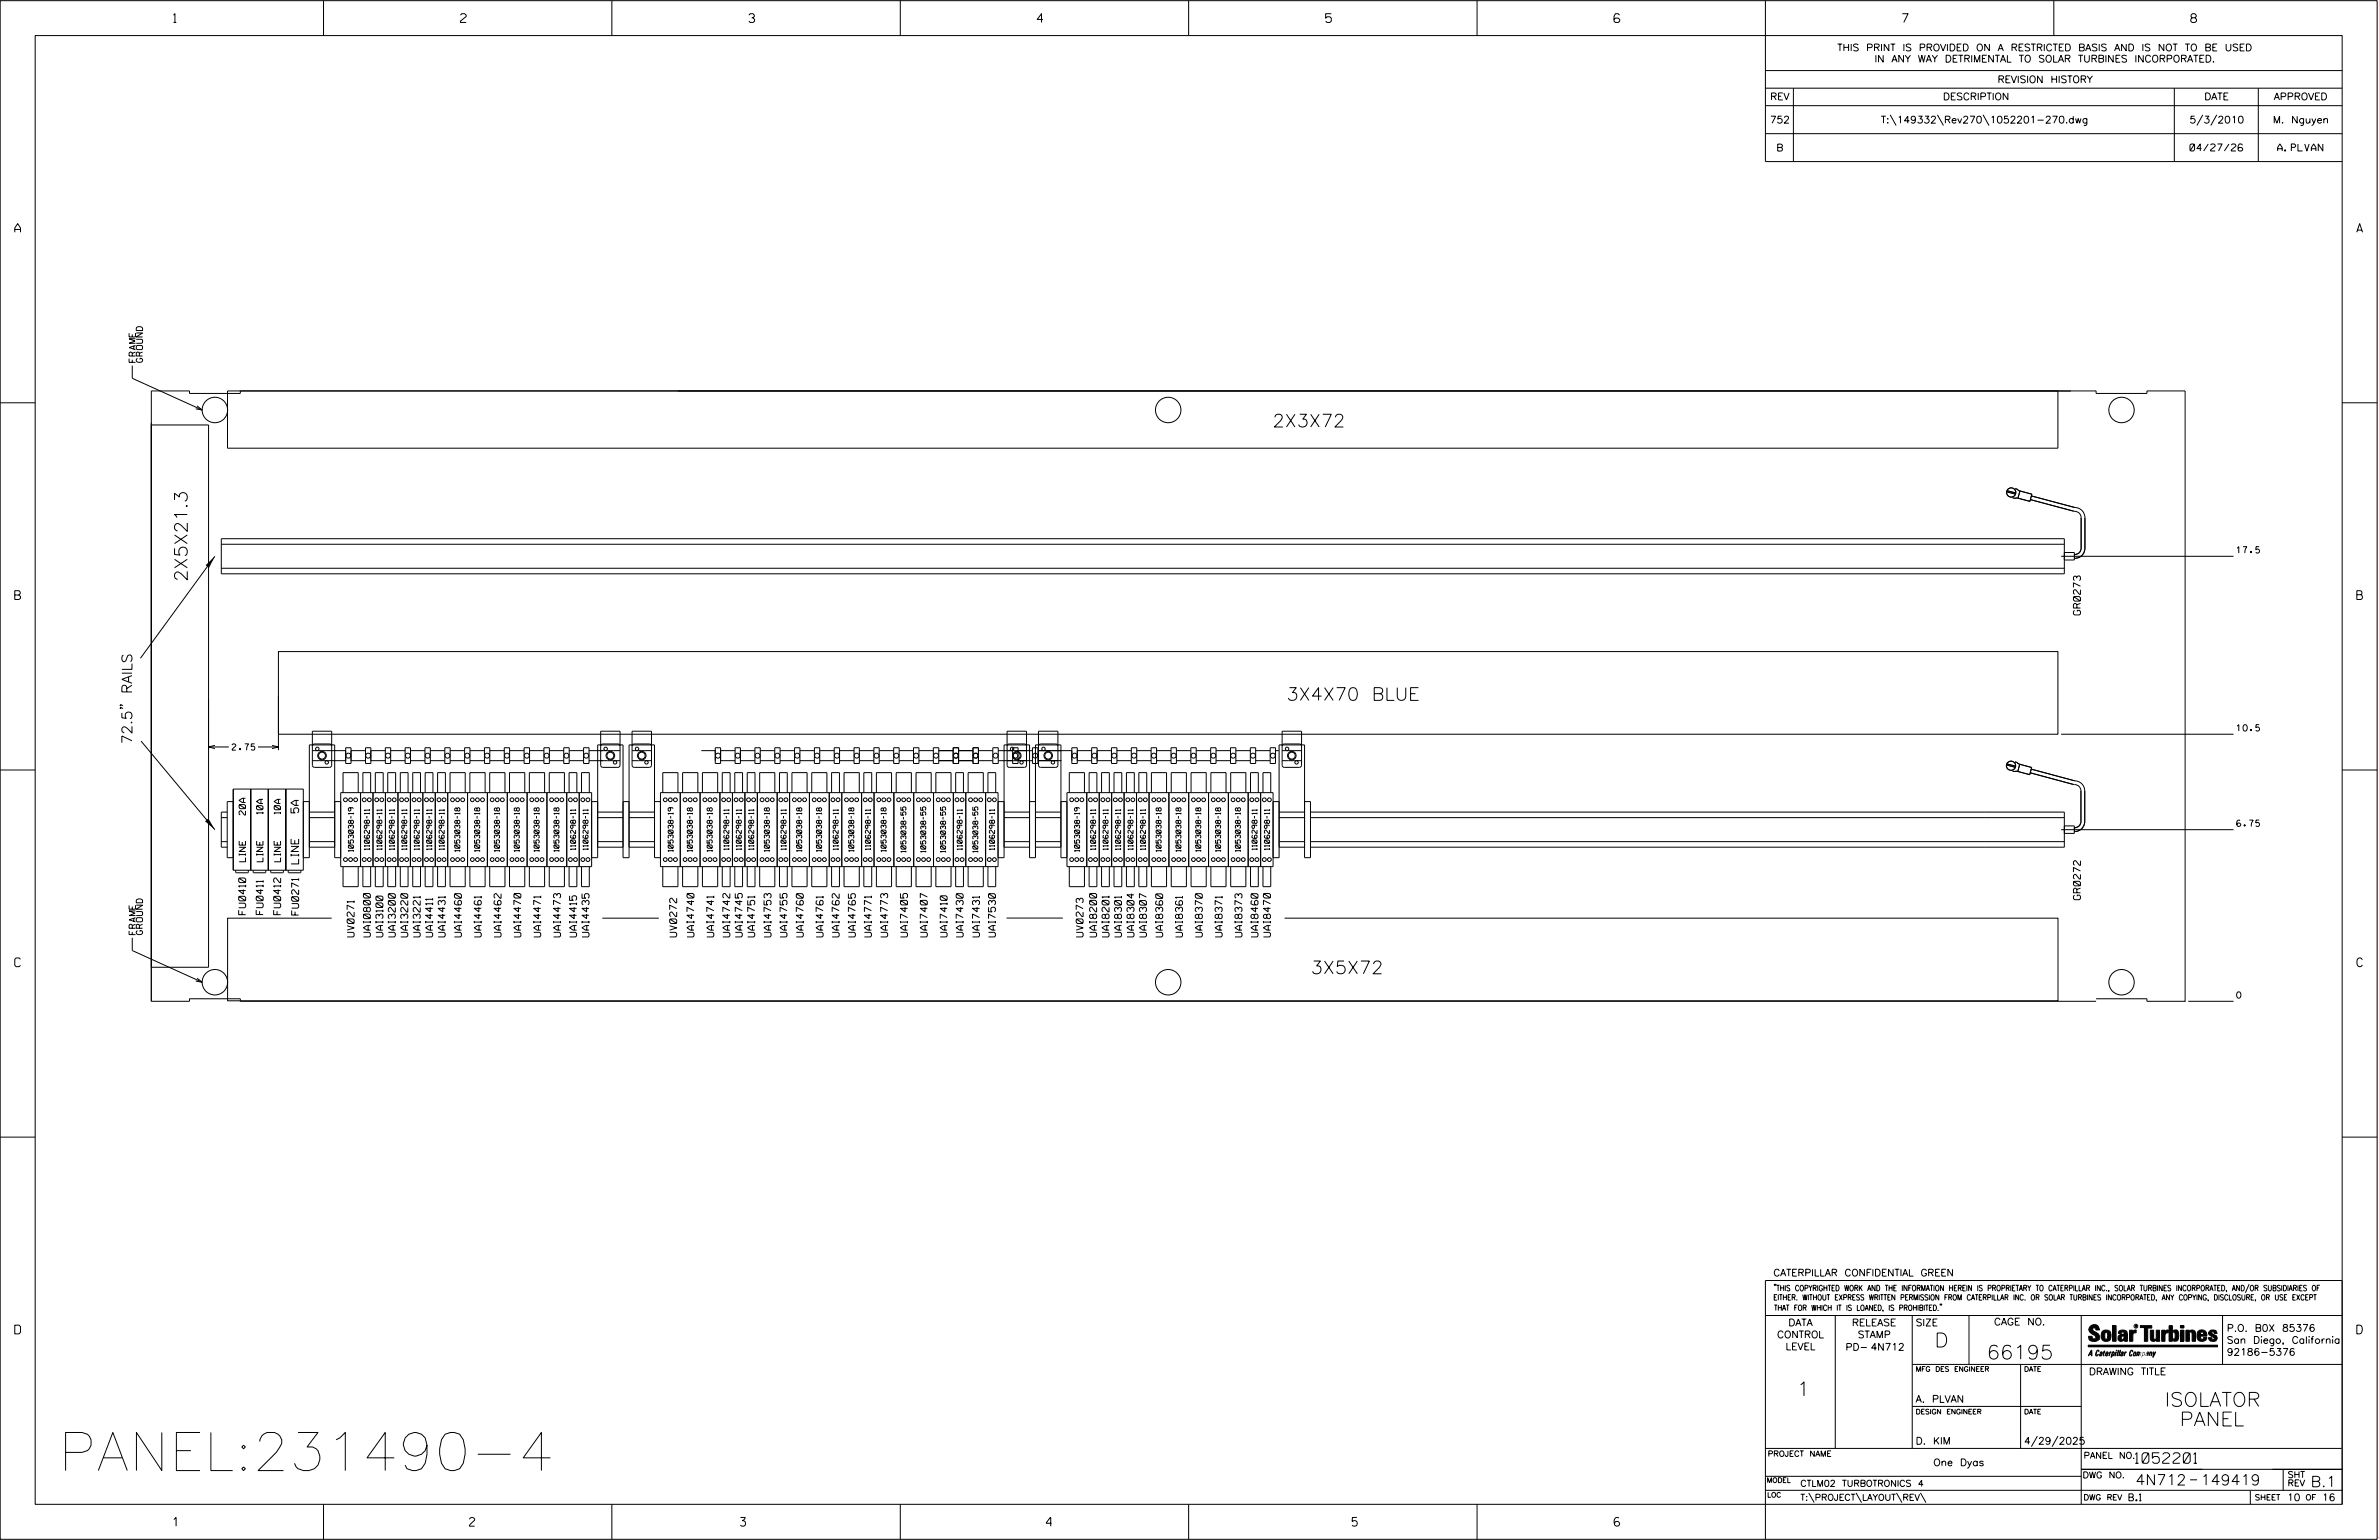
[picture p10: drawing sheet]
<svg xmlns="http://www.w3.org/2000/svg" width="864mm" height="559mm" viewBox="0 0 864 559" stroke-linecap="round" stroke-linejoin="round" font-family="sans-serif">
<defs><g id="words">
<text font-size="13.8" x="21.2" y="533.6">PANEL:231490-4</text>
<g font-size="5.1">
<text x="702.3" y="488.8">D</text>
<text x="721.2" y="493.2">66195</text>
<text x="652.2" y="506.5">1</text>
<text x="785.8" y="510.3">ISOLATOR</text>
<text x="791.3" y="517.4">PANEL</text>
</g>
<g font-size="4.6">
<text x="462" y="154.9">2X3X72</text>
<text x="68" y="211.1" transform="rotate(-90 68 211.1)">2X5X21.3</text>
<text x="467" y="254.1">3X4X70 BLUE</text>
<text x="475.8" y="353.3">3X5X72</text>
</g>
<g font-size="3.8">
<text x="775.1" y="531">1052201</text>
<text x="775.2" y="538.9">4N712</text>
<text x="798.8" y="538.9">149419</text>
<text x="838.8" y="539.5">B.1</text>
</g>
<text font-size="3.7" x="47.9" y="270" transform="rotate(-90 47.9 270)">72.5&quot; RAILS</text>
<g font-size="3.2">
<text x="63" y="8.2">1</text>
<text x="167.2" y="8.2">2</text>
<text x="271.8" y="8.2">3</text>
<text x="376.5" y="8.2">4</text>
<text x="481.2" y="8.2">5</text>
<text x="690.6" y="8.2">7</text>
<text x="795.3" y="8.2">8</text>
<text x="5.4" y="84.3">A</text>
<text x="855.5" y="84.3">A</text>
<text x="5.4" y="217.5">B</text>
<text x="855.6" y="217.5">B</text>
<text x="5.4" y="350.8">C</text>
<text x="855.6" y="350.8">C</text>
<text x="5.4" y="484">D</text>
<text x="855.6" y="484">D</text>
<text x="62.8" y="553.8">1</text>
<text x="170.4" y="553.8">2</text>
<text x="268.8" y="553.8">3</text>
<text x="379.8" y="553.8">4</text>
<text x="490.8" y="553.8">5</text>
<text x="585.9" y="553.8">6</text>
</g>
<g font-size="2.8">
<text x="108.4" y="295" transform="rotate(-90 108.4 295)">5A</text>
<text x="108.4" y="313.5" transform="rotate(-90 108.4 313.5)">LINE</text>
</g>
<g font-size="2.5">
<text x="666.9" y="18.5">THIS PRINT IS PROVIDED ON A RESTRICTED BASIS AND IS NOT TO BE USED</text>
<text x="680.5" y="22.6">IN ANY WAY DETRIMENTAL TO SOLAR TURBINES INCORPORATED.</text>
<text x="725.1" y="30">REVISION HISTORY</text>
<text x="642.6" y="36.3">REV</text>
<text x="705.3" y="36.3">DESCRIPTION</text>
<text x="800.2" y="36.3">DATE</text>
<text x="825.4" y="36.3">APPROVED</text>
<text x="642.5" y="44.7">752</text>
<text x="682.8" y="44.7">T:\149332\Rev270\1052201-270.dwg</text>
<text x="794.8" y="44.7">5/3/2010</text>
<text x="825.1" y="44.7">M. Nguyen</text>
<text x="644.8" y="54.8">B</text>
<text x="795" y="54.8">04/27/26</text>
<text x="826.8" y="54.8">A. PLVAN</text>
<text x="755.2" y="223.1" transform="rotate(-90 755.2 223.1)">GR0273</text>
<text x="755.2" y="326.4" transform="rotate(-90 755.2 326.4)">GR0272</text>
<text x="89.2" y="331.9" transform="rotate(-90 89.2 331.9)">FU0410</text>
<text x="95.5" y="331.9" transform="rotate(-90 95.5 331.9)">FU0411</text>
<text x="101.9" y="331.9" transform="rotate(-90 101.9 331.9)">FU0412</text>
<text x="108.4" y="332" transform="rotate(-90 108.4 332)">FU0271</text>
<text x="128.6" y="340" transform="rotate(-90 128.6 340)">UV0271</text>
<text x="134.5" y="340" transform="rotate(-90 134.5 340)">UAI0800</text>
<text x="139" y="340" transform="rotate(-90 139 340)">UAI3100</text>
<text x="143.5" y="340" transform="rotate(-90 143.5 340)">UAI3200</text>
<text x="148" y="340" transform="rotate(-90 148 340)">UAI3220</text>
<text x="152.5" y="340" transform="rotate(-90 152.5 340)">UAI3221</text>
<text x="157.1" y="340" transform="rotate(-90 157.1 340)">UAI4411</text>
<text x="161.6" y="340" transform="rotate(-90 161.6 340)">UAI4431</text>
<text x="167.5" y="340" transform="rotate(-90 167.5 340)">UAI4460</text>
<text x="174.7" y="340" transform="rotate(-90 174.7 340)">UAI4461</text>
<text x="181.9" y="340" transform="rotate(-90 181.9 340)">UAI4462</text>
<text x="189.1" y="340" transform="rotate(-90 189.1 340)">UAI4470</text>
<text x="196.3" y="340" transform="rotate(-90 196.3 340)">UAI4471</text>
<text x="203.5" y="340" transform="rotate(-90 203.5 340)">UAI4473</text>
<text x="209.3" y="340" transform="rotate(-90 209.3 340)">UAI4415</text>
<text x="213.8" y="340" transform="rotate(-90 213.8 340)">UAI4435</text>
<text x="245.6" y="340" transform="rotate(-90 245.6 340)">UV0272</text>
<text x="251.9" y="340" transform="rotate(-90 251.9 340)">UAI4740</text>
<text x="259.1" y="340" transform="rotate(-90 259.1 340)">UAI4741</text>
<text x="264.9" y="340" transform="rotate(-90 264.9 340)">UAI4742</text>
<text x="269.5" y="340" transform="rotate(-90 269.5 340)">UAI4745</text>
<text x="274" y="340" transform="rotate(-90 274 340)">UAI4751</text>
<text x="279.9" y="340" transform="rotate(-90 279.9 340)">UAI4753</text>
<text x="285.7" y="340" transform="rotate(-90 285.7 340)">UAI4755</text>
<text x="291.6" y="340" transform="rotate(-90 291.6 340)">UAI4760</text>
<text x="298.8" y="340" transform="rotate(-90 298.8 340)">UAI4761</text>
<text x="304.6" y="340" transform="rotate(-90 304.6 340)">UAI4762</text>
<text x="310.5" y="340" transform="rotate(-90 310.5 340)">UAI4765</text>
<text x="316.3" y="340" transform="rotate(-90 316.3 340)">UAI4771</text>
<text x="322.2" y="340" transform="rotate(-90 322.2 340)">UAI4773</text>
<text x="329.4" y="340" transform="rotate(-90 329.4 340)">UAI7405</text>
<text x="336.6" y="340" transform="rotate(-90 336.6 340)">UAI7407</text>
<text x="343.8" y="340" transform="rotate(-90 343.8 340)">UAI7410</text>
<text x="349.6" y="340" transform="rotate(-90 349.6 340)">UAI7430</text>
<text x="355.6" y="340" transform="rotate(-90 355.6 340)">UAI7431</text>
<text x="361.4" y="340" transform="rotate(-90 361.4 340)">UAI7530</text>
<text x="393.2" y="340" transform="rotate(-90 393.2 340)">UV0273</text>
<text x="398.1" y="340" transform="rotate(-90 398.1 340)">UAI8200</text>
<text x="402.6" y="340" transform="rotate(-90 402.6 340)">UAI8201</text>
<text x="407.1" y="340" transform="rotate(-90 407.1 340)">UAI8301</text>
<text x="411.6" y="340" transform="rotate(-90 411.6 340)">UAI8304</text>
<text x="416.2" y="340" transform="rotate(-90 416.2 340)">UAI8307</text>
<text x="422.1" y="340" transform="rotate(-90 422.1 340)">UAI8360</text>
<text x="429.3" y="340" transform="rotate(-90 429.3 340)">UAI8361</text>
<text x="436.5" y="340" transform="rotate(-90 436.5 340)">UAI8370</text>
<text x="443.7" y="340" transform="rotate(-90 443.7 340)">UAI8371</text>
<text x="450.9" y="340" transform="rotate(-90 450.9 340)">UAI8373</text>
<text x="456.7" y="340" transform="rotate(-90 456.7 340)">UAI8460</text>
<text x="461.2" y="340" transform="rotate(-90 461.2 340)">UAI8470</text>
<text x="643.8" y="463">CATERPILLAR CONFIDENTIAL GREEN</text>
<text x="645.1" y="485.5">CONTROL</text>
<text x="649.2" y="481.1">DATA</text>
<text x="672.3" y="481.1">RELEASE</text>
<text x="674.4" y="485.5">STAMP</text>
<text x="695.4" y="481.1">SIZE</text>
<text x="723.8" y="480.8">CAGE NO.</text>
<text x="808.4" y="483.1">P.O. B0X 85376</text>
<text x="648.2" y="489.8">LEVEL</text>
<text x="669.9" y="490">PD- 4N712</text>
<text x="808.4" y="487.5">San Diego, California</text>
<text x="808.4" y="491.8">92186-5376</text>
<text x="758.3" y="498.9">DRAWING TITLE</text>
<text x="695.4" y="508.9">A. PLVAN</text>
<text x="695.4" y="524.1">D. KIM</text>
<text x="734.8" y="524.1">4/29/2025</text>
<text x="701.8" y="531.9">One Dyas</text>
<text x="772.8" y="544.6">B.1</text>
<text x="830.2" y="544.6">10</text>
<text x="842.9" y="544.6">16</text>
</g>
<g font-size="2.3">
<text x="49.2" y="131.5" transform="rotate(-90 49.2 131.5)">FRAME</text>
<text x="51.8" y="131.5" transform="rotate(-90 51.8 131.5)">GROUND</text>
<text x="811.9" y="200.7">17.5</text>
<text x="811.9" y="265.3">10.5</text>
<text x="84.2" y="272.2">2.75</text>
<text x="89.1" y="295.7" transform="rotate(-90 89.1 295.7)">20A</text>
<text x="95.5" y="295.3" transform="rotate(-90 95.5 295.3)">10A</text>
<text x="101.8" y="295.3" transform="rotate(-90 101.8 295.3)">10A</text>
<text x="811.9" y="299.9">6.75</text>
<text x="89.1" y="312.7" transform="rotate(-90 89.1 312.7)">LINE</text>
<text x="95.5" y="312.7" transform="rotate(-90 95.5 312.7)">LINE</text>
<text x="101.8" y="312.7" transform="rotate(-90 101.8 312.7)">LINE</text>
<text x="49.2" y="339.1" transform="rotate(-90 49.2 339.1)">FRAME</text>
<text x="51.8" y="339.1" transform="rotate(-90 51.8 339.1)">GROUND</text>
<text x="811.9" y="362.2">0</text>
<text x="756.4" y="529.2">PANEL NO.</text>
<text x="653.5" y="539.4">CTLM02 TURBOTRONICS 4</text>
<text x="756" y="536.3">DWG NO.</text>
<text x="830.4" y="539.3">REV</text>
<text x="830.4" y="536.2">SHT</text>
<text x="653.5" y="544.5">T:\PROJECT\LAYOUT\REV\</text>
</g>
<g font-size="2">
<text x="643.8" y="468.4">&quot;THIS COPYRIGHTED WORK AND THE INFORMATION HEREIN IS PROPRIETARY TO CATERPILLAR INC., SOLAR TURBINES INCORPORATED, AND/OR SUBSIDIARIES OF</text>
<text x="643.8" y="471.8">EITHER. WITHOUT EXPRESS WRITTEN PERMISSION FROM CATERPILLAR INC. OR SOLAR TURBINES INCORPORATED, ANY COPYING, DISCLOSURE, OR USE EXCEPT</text>
<text x="644" y="475.6">THAT FOR WHICH IT IS LOANED, IS PROHIBITED.&quot;</text>
<text x="641.7" y="528.5">PROJECT NAME</text>
<text x="756.3" y="544.3">DWG REV</text>
<text x="818.5" y="544.3">SHEET</text>
<text x="836.9" y="544.3">OF</text>
</g>
<g font-size="1.8">
<text x="128.3" y="309" transform="rotate(-90 128.3 309)">1053038-19</text>
<text x="134.1" y="308.4" transform="rotate(-90 134.1 308.4)">1106298-11</text>
<text x="138.6" y="308.4" transform="rotate(-90 138.6 308.4)">1106298-11</text>
<text x="143.2" y="308.4" transform="rotate(-90 143.2 308.4)">1106298-11</text>
<text x="147.7" y="308.4" transform="rotate(-90 147.7 308.4)">1106298-11</text>
<text x="152.2" y="308.4" transform="rotate(-90 152.2 308.4)">1106298-11</text>
<text x="156.7" y="308.4" transform="rotate(-90 156.7 308.4)">1106298-11</text>
<text x="161.2" y="308.4" transform="rotate(-90 161.2 308.4)">1106298-11</text>
<text x="166.9" y="309" transform="rotate(-90 166.9 309)">1053038-18</text>
<text x="174.1" y="309" transform="rotate(-90 174.1 309)">1053038-18</text>
<text x="181.3" y="309" transform="rotate(-90 181.3 309)">1053038-18</text>
<text x="188.5" y="309" transform="rotate(-90 188.5 309)">1053038-18</text>
<text x="195.7" y="309" transform="rotate(-90 195.7 309)">1053038-18</text>
<text x="202.9" y="309" transform="rotate(-90 202.9 309)">1053038-18</text>
<text x="209" y="308.4" transform="rotate(-90 209 308.4)">1106298-11</text>
<text x="213.5" y="308.4" transform="rotate(-90 213.5 308.4)">1106298-11</text>
<text x="244.4" y="309" transform="rotate(-90 244.4 309)">1053038-19</text>
<text x="251.3" y="309" transform="rotate(-90 251.3 309)">1053038-18</text>
<text x="258.5" y="309" transform="rotate(-90 258.5 309)">1053038-18</text>
<text x="264.6" y="308.4" transform="rotate(-90 264.6 308.4)">1106298-11</text>
<text x="269.1" y="308.4" transform="rotate(-90 269.1 308.4)">1106298-11</text>
<text x="273.6" y="308.4" transform="rotate(-90 273.6 308.4)">1106298-11</text>
<text x="279.3" y="309" transform="rotate(-90 279.3 309)">1053038-18</text>
<text x="285.3" y="308.4" transform="rotate(-90 285.3 308.4)">1106298-11</text>
<text x="291" y="309" transform="rotate(-90 291 309)">1053038-18</text>
<text x="298.2" y="309" transform="rotate(-90 298.2 309)">1053038-18</text>
<text x="304.3" y="308.4" transform="rotate(-90 304.3 308.4)">1106298-11</text>
<text x="309.9" y="309" transform="rotate(-90 309.9 309)">1053038-18</text>
<text x="316" y="308.4" transform="rotate(-90 316 308.4)">1106298-11</text>
<text x="321.7" y="309" transform="rotate(-90 321.7 309)">1053038-18</text>
<text x="328.9" y="309.3" transform="rotate(-90 328.9 309.3)">1053038-55</text>
<text x="336.1" y="309.3" transform="rotate(-90 336.1 309.3)">1053038-55</text>
<text x="343.3" y="309.3" transform="rotate(-90 343.3 309.3)">1053038-55</text>
<text x="349.3" y="308.4" transform="rotate(-90 349.3 308.4)">1106298-11</text>
<text x="355" y="309.3" transform="rotate(-90 355 309.3)">1053038-55</text>
<text x="361" y="308.4" transform="rotate(-90 361 308.4)">1106298-11</text>
<text x="391.9" y="309" transform="rotate(-90 391.9 309)">1053038-19</text>
<text x="397.7" y="308.4" transform="rotate(-90 397.7 308.4)">1106298-11</text>
<text x="402.3" y="308.4" transform="rotate(-90 402.3 308.4)">1106298-11</text>
<text x="406.8" y="308.4" transform="rotate(-90 406.8 308.4)">1106298-11</text>
<text x="411.3" y="308.4" transform="rotate(-90 411.3 308.4)">1106298-11</text>
<text x="415.8" y="308.4" transform="rotate(-90 415.8 308.4)">1106298-11</text>
<text x="421.5" y="309" transform="rotate(-90 421.5 309)">1053038-18</text>
<text x="428.7" y="309" transform="rotate(-90 428.7 309)">1053038-18</text>
<text x="435.9" y="309" transform="rotate(-90 435.9 309)">1053038-18</text>
<text x="443.1" y="309" transform="rotate(-90 443.1 309)">1053038-18</text>
<text x="450.3" y="309" transform="rotate(-90 450.3 309)">1053038-18</text>
<text x="456.3" y="308.4" transform="rotate(-90 456.3 308.4)">1106298-11</text>
<text x="460.9" y="308.4" transform="rotate(-90 460.9 308.4)">1106298-11</text>
<text x="695.4" y="497.6">MFG DES ENGINEER</text>
<text x="734.8" y="497.6">DATE</text>
<text x="695.4" y="513.1">DESIGN ENGINEER</text>
<text x="734.8" y="513.1">DATE</text>
<text x="641.3" y="538">MODEL</text>
<text x="641.5" y="543.3">LOC</text>
</g>
<text font-size=".9" x="775.1" y="481.7">R</text>
</g></defs>
<g fill="none" stroke="#000" stroke-width=".36">
<path d="M.1 .2h862.8v558.4h-862.8zM12.8 12.9h837.4v533h-837.4zM117.4 .2v12.7M222.1 .2v12.7M326.8 .2v12.7M431.5 .2v12.7M536.2 .2v12.7M587.9 5.5l-.5-.5h-1l-.5 1v1.7l.5 .4h1l.6-.4v-.6l-.6-.5h-1l-.5 .5M640.9 .2v58.4h209.3M745.6 .2v12.7M640.9 25.6h209.3M640.9 32h209.3"/>
<path d="M640.9 38.3h209.3M651 32v26.6M789.3 32v26.6M819.8 32v26.6M640.9 48.5h209.3M686.2 41.7l2.1 3.8M703.3 41.7l2.2 3.8M719.9 41.7l2.1 3.8M799.6 41.7l-2.1 3.8M804.7 41.7l-2.2 3.8M48 132.6v4.7l25.4 11.5M.1 146.2h12.7"/>
<path d="M54.9 154.2h20.8v196.8h-20.8M71.5 147.3l1.9 1.5-2.4-.5M87.2 141.9v.9h-18.4v-.9h-13.9v221.4h13.9v-.9h18.4v.9h673.7M747 141.9v20.7h-664.4v-20.7h678.3v.9h18.5v-.9h13.8v221.4h-13.8v-.9h-18.5M850.2 146.2h12.7M728.5 178.4l3.1 .9M728.6 178l3.1 .9M731.6 177.3l1.8 .9M733.2 178.2l4.4 1.1-.7 2.6-4.4-1.1zM737.4 180l15.8 4.1a3.7 3.7 0 0 1 3.6 3.8v11a3.7 3.7 0 0 1-3.7 3.7v-1.4a2.27 2.27 0 0 0 2.4-2.3v-11a2.43 2.43 0 0 0-2.7-2.4l-15.7-4.2M80.3 197.5h669.1M80.3 195.5h669.1v12.7h-669.1z"/>
<path d="M730.6 180.6l2.1 .2M78 201.9l-27 37M80.3 206.2h669.1M748.2 201.9h62.6M749.4 200.5h3.6v2.7h-3.6M101.1 236.4h645.9v30h-645.9zM43.7 256.8v.3v-.3l.9 .3M43.7 255.8v.3v-.3l.9 .3M101.1 252.6v19.6M.1 279.4h12.7M51.2 268.9l26.8 32.2M75.7 271h7.4"/>
<path d="M78 270.5l-2.3 .5 2.3 .6M93.7 271h7.4M98.7 270.5l2.4 .5-2.4 .6M113.4 265.3h7v12.4l-.5 .7h-5.7l-.8-.4zM113.4 272.4h12.1M113.4 276h12.1M113.4 270.7l.2-.5 .6-.3h5.4l.6 .3 .2 .5M125.5 271.3h1.9v5.7h-1.9zM127.4 272.4h5.3M127.4 276h5.3M132.7 271.3h1.9v5.7h-1.9zM134.6 272.4h5.3"/>
<path d="M134.6 276h5.3M139.9 271.3h1.9v5.7h-1.9zM141.8 272.4h5.3M141.8 276h5.3M147.1 271.3h1.9v5.7h-1.9zM149 272.4h5.3M149 276h5.3M154.3 271.3h1.9v5.7h-1.9zM156.2 272.4h5.3M156.2 276h5.3M161.5 271.3h1.9v5.7h-1.9zM163.4 272.4h5.3"/>
<path d="M163.4 276h5.3M168.7 271.3h1.9v5.7h-1.9zM170.6 272.4h5.3M170.6 276h5.3M175.9 271.3h1.9v5.7h-1.9zM177.8 272.4h5.3M177.8 276h5.3M183.1 271.3h1.9v5.7h-1.9zM185 272.4h5.3M185 276h5.3M190.3 271.3h1.9v5.7h-1.9zM192.2 272.4h5.2"/>
<path d="M192.2 276h5.2M197.4 271.3h2v5.7h-2zM199.4 272.4h5.2M199.4 276h5.2M204.6 271.3h2v5.7h-2zM206.6 272.4h5.2M206.6 276h5.2M211.8 271.3h2v5.7h-2zM213.8 272.4h11.3M213.8 276h11.3M218.1 265.3h7v12.4l-.5 .7h-5.8l-.7-.4zM218.1 270.7l.2-.5 .5-.3h5.5l.5 .3 .3 .5"/>
<path d="M229.4 270.7l.3-.5 .5-.3h5.5l.6 .3 .2 .5M229.4 265.3h7.1v12.4l-.5 .7h-5.8l-.7-.4zM229.4 272.4h7.1M229.4 276h7.1M254.6 272.4h5M259.6 271.3h2v5.7h-2zM261.6 272.4h5.2M261.6 276h5.2M266.8 271.3h2v5.7h-2zM268.8 272.4h5.2M268.8 276h5.2M274 271.3h2v5.7h-2z"/>
<path d="M276 272.4h5.2M276 276h5.2M281.2 271.3h2v5.7h-2zM283.2 272.4h5.2M283.2 276h5.2M288.4 271.3h2v5.7h-2zM290.4 272.4h5.2M290.4 276h5.2M295.6 271.3h2v5.7h-2zM297.6 272.4h5.2M297.6 276h5.2M302.8 271.3h2v5.7h-2z"/>
<path d="M304.8 272.4h5.2M304.8 276h5.2M310 271.3h2v5.7h-2zM312 272.4h5.2M312 276h5.2M317.2 271.3h2v5.7h-2zM319.2 272.4h5.2M319.2 276h5.2M324.4 271.3h2v5.7h-2zM326.4 272.4h5.2M326.4 276h5.2M331.6 271.3h2v5.7h-2z"/>
<path d="M333.6 272.4h5.2M333.6 276h5.2M338.8 271.3h2v5.7h-2zM340.8 272.4h5.2M340.8 276h5.2M346 271.3h2v5.7h-2zM348 272.4h5.2M348 276h5.2M353.2 271.3h2v5.7h-2zM355.2 272.4h5.2M355.2 276h5.2M360.4 271.3h2v5.7h-2z"/>
<path d="M362.4 272.4h12.4M362.4 276h12.4M365.6 270.7l.2-.5 .6-.3h5.5l.5 .3 .2 .5M365.6 265.3h7v12.4l-.4 .7h-5.8l-.8-.4zM367.6 271.3h2v5.7h-2zM374.8 271.3h2v5.7h-2zM376.8 272.4h12.3M376.8 276h8.5M377 265.3h7v12.4l-.4 .7h-5.8l-.8-.4zM377 270.7l.2-.5 .6-.3h5.5l.5 .3 .2 .5M389.1 271.3h2v5.7h-2zM391.1 272.4h5.2"/>
<path d="M391.1 276h5.2M396.3 271.3h2v5.7h-2zM398.3 272.4h5.2M398.3 276h5.2M403.5 271.3h1.9v5.7h-1.9zM405.4 272.4h5.3M405.4 276h5.3M410.7 271.3h1.9v5.7h-1.9zM412.6 272.4h5.3M412.6 276h5.3M417.9 271.3h1.9v5.7h-1.9zM419.8 272.4h5.3"/>
<path d="M419.8 276h5.3M425.1 271.3h1.9v5.7h-1.9zM427 272.4h5.3M427 276h5.3M432.3 271.3h1.9v5.7h-1.9zM434.2 272.4h5.3M434.2 276h5.3M439.5 271.3h1.9v5.7h-1.9zM441.4 272.4h5.3M441.4 276h5.3M446.7 271.3h1.9v5.7h-1.9zM448.6 272.4h5.3"/>
<path d="M448.6 276h5.3M453.9 271.3h1.9v5.7h-1.9zM455.8 272.4h5.3M455.8 276h5.3M461.1 271.3h1.9v5.7h-1.9zM463 272.4h1.3M465.4 270.7l.2-.5 .6-.3h5.5l.5 .3 .3 .5M465.4 265.3h7.1v12.4l-.5 .7h-5.8l-.7-.4zM465.4 272.4h7.1M465.4 276h7.1M728.4 277.6l3.2 .8M728.5 277.2l3.2 .8"/>
<path d="M730.6 279.8l2 .2M731.4 276.5l1.9 .9M733.2 277.3l4.3 1.2-.7 2.6-4.3-1.2zM737.3 279.1l15.8 4.2a3.7 3.7 0 0 1 3.7 3.7v11.1a3.7 3.7 0 0 1-3.8 3.6M748.2 266.4h62.6M850.2 279.4h12.7M80.3 296.7h2.2M82.5 294.7h-2.2v12.7h2.2M84.7 286.3h25.4v29.5h-25.4zM84.7 290.9h-2.2v20.3h2.2M91 286.3v29.5M97.4 286.3v29.5"/>
<path d="M103.8 286.3v29.5M110.1 290.9h2.2M112.3 296.7h9.2M112.3 294.7h9.2M121.5 290.9h2.2M123.7 287.6h91.1v26.9h-91.1zM124.2 287.6h.1M124.5 287.6v-7.2h5.5v7.2M130.3 287.6h.1M130.9 287.6v26.9M131.4 287.6h.1M131.7 287.6v-7.2h2.8v7.2"/>
<path d="M134.9 287.6h.1M135.4 287.6v26.9M136 287.6h.1M136.2 287.6v-7.2h2.9v7.2M139.4 287.6h.1M139.9 287.6v26.9M140.5 287.6h.1M140.8 287.6v-7.2h2.8v7.2M143.9 287.6h.1M144.5 287.6v26.9M145 287.6h.1M145.3 287.6v-7.2h2.8v7.2"/>
<path d="M148.4 287.6h.1M149 287.6v26.9M149.5 287.6h.1M149.8 287.6v-7.2h2.8v7.2M152.9 287.6h.1M153.5 287.6v26.9M154 287.6h.1M154.3 287.6v-7.2h2.9v7.2M157.5 287.6h.1M158 287.6v26.9M158.6 287.6h.1M158.9 287.6v-7.2h2.8v7.2"/>
<path d="M162 287.6h.1M162.5 287.6v26.9M163.1 287.6h.1M163.4 287.6v-7.2h5.5v7.2M169.2 287.6h.1M169.7 287.6v26.9M170.3 287.6h.1M170.6 287.6v-7.2h5.5v7.2M176.4 287.6h.1M176.9 287.6v26.9M177.5 287.6h.1M177.8 287.6v-7.2h5.5v7.2"/>
<path d="M183.6 287.6h.1M184.1 287.6v26.9M184.7 287.6h.1M185 287.6v-7.2h5.5v7.2M190.8 287.6h.1M191.3 287.6v26.9M191.9 287.6h.1M192.2 287.6v-7.2h5.5v7.2M198 287.6h.1M198.5 287.6v26.9M199.1 287.6h.1M199.4 287.6v-7.2h5.5v7.2"/>
<path d="M205.2 287.6h.1M205.7 287.6v26.9M206.3 287.6h.1M206.6 287.6v-7.2h2.8v7.2M209.7 287.6h.1M210.3 287.6v26.9M210.8 287.6h.1M211.1 287.6v-7.2h2.8v7.2M214.2 287.6h.1M214.8 290.9h2.2M217 296.7h9.2M217 294.7h9.2"/>
<path d="M226.2 290.9h2.2M228.4 296.7h9.2M228.4 294.7h9.2M237.6 290.9h2.1M239.7 287.6h122.6v26.9h-122.6zM240.3 287.6h.1M240.6 287.6v-7.2h5.5v7.2M246.4 287.6h.1M246.9 287.6v26.9M247.5 287.6h.1M247.8 287.6v-7.2h5.5v7.2M253.6 287.6h.1"/>
<path d="M254.1 287.6v26.9M254.7 287.6h.1M255 287.6v-7.2h5.5v7.2M260.8 287.6h.1M261.3 287.6v26.9M261.9 287.6h.1M262.2 287.6v-7.2h2.8v7.2M265.3 287.6h.1M265.9 287.6v26.9M266.4 287.6h.1M266.7 287.6v-7.2h2.9v7.2M269.9 287.6h.1"/>
<path d="M270.4 287.6v26.9M270.9 287.6h.1M271.3 287.6v-7.2h2.8v7.2M274.4 287.6h.1M274.9 287.6v26.9M275.5 287.6h.1M275.8 287.6v-7.2h5.5v7.2M281.6 287.6h.1M282.1 287.6v26.9M282.7 287.6h.1M283 287.6v-7.2h2.8v7.2M286.1 287.6h.1"/>
<path d="M286.6 287.6v26.9M287.2 287.6h.1M287.5 287.6v-7.2h5.5v7.2M293.3 287.6h.1M293.8 287.6v26.9M294.4 287.6h.1M294.7 287.6v-7.2h5.5v7.2M300.5 287.6h.1M301 287.6v26.9M301.6 287.6h.1M301.9 287.6v-7.2h2.8v7.2M305 287.6h.1"/>
<path d="M305.6 287.6v26.9M306.1 287.6h.1M306.4 287.6v-7.2h5.5v7.2M312.2 287.6h.1M312.8 287.6v26.9M313.3 287.6h.1M313.6 287.6v-7.2h2.8v7.2M316.7 287.6h.1M317.3 287.6v26.9M317.8 287.6h.1M318.1 287.6v-7.2h5.5v7.2M323.9 287.6h.1"/>
<path d="M324.5 287.6v26.9M325 287.6h.1M325.3 287.6v-7.2h5.5v7.2M331.1 287.6h.1M331.7 287.6v26.9M332.2 287.6h.1M332.5 287.6v-7.2h5.5v7.2M338.3 287.6h.1M338.9 287.6v26.9M339.4 287.6h.1M339.7 287.6v-7.2h5.5v7.2M345.5 287.6h.1"/>
<path d="M346.1 287.6v26.9M346.6 287.6h.1M346.9 287.6v-7.2h2.8v7.2M350 287.6h.1M350.6 287.6v26.9M351.1 287.6h.1M351.4 287.6v-7.2h5.5v7.2M357.2 287.6h.1M357.8 287.6v26.9M358.3 287.6h.1M358.6 287.6v-7.2h2.9v7.2M361.8 287.6h.1"/>
<path d="M362.3 290.9h2.2M364.5 296.7h9.2M364.5 294.7h9.2M373.7 290.9h2.2M375.9 296.7h9.2M375.9 294.7h9.2M385.1 290.9h2.2M387.3 287.6h74.8v26.9h-74.8zM387.8 287.6h.1M388.2 287.6v-7.2h5.5v7.2M394 287.6h.1M394.5 287.6v26.9"/>
<path d="M395 287.6h.1M395.4 287.6v-7.2h2.8v7.2M398.5 287.6h.1M399 287.6v26.9M399.6 287.6h.1M399.9 287.6v-7.2h2.8v7.2M403 287.6h.1M403.5 287.6v26.9M404.1 287.6h.1M404.4 287.6v-7.2h2.8v7.2M407.5 287.6h.1M408.1 287.6v26.9"/>
<path d="M408.6 287.6h.1M408.9 287.6v-7.2h2.9v7.2M412 287.6h.1M412.6 287.6v26.9M413.1 287.6h.1M413.4 287.6v-7.2h2.9v7.2M416.6 287.6h.1M417.1 287.6v26.9M417.7 287.6h.1M418 287.6v-7.2h5.5v7.2M423.8 287.6h.1M424.3 287.6v26.9"/>
<path d="M424.9 287.6h.1M425.2 287.6v-7.2h5.5v7.2M431 287.6h.1M431.5 287.6v26.9M432.1 287.6h.1M432.4 287.6v-7.2h5.5v7.2M438.2 287.6h.1M438.7 287.6v26.9M439.3 287.6h.1M439.6 287.6v-7.2h5.5v7.2M445.4 287.6h.1M445.9 287.6v26.9"/>
<path d="M446.4 287.6h.1M446.8 287.6v-7.2h5.5v7.2M452.6 287.6h.1M453.1 287.6v26.9M453.6 287.6h.1M454 287.6v-7.2h2.8v7.2M457.1 287.6h.1M457.6 287.6v26.9M458.2 287.6h.1M458.5 287.6v-7.2h2.8v7.2M461.6 287.6h.1M462.1 290.9h2.2"/>
<path d="M464.3 296.7h9.3M464.3 294.7h9.3M473.6 290.9h2.1v20.3h-2.1v-40.9h-9.3v40.9h-2.2M475.7 294.7h273.7v12.7h-273.7M475.7 296.7h273.7M737 280.4l15.7 4.3a2.4 2.4 0 0 1 2.7 2.3v11.1a2.29 2.29 0 0 1-2.4 2.3M749.4 299.7h3.6v2.7h-3.6M80.3 305.4h2.2M85.5 315.8l.2 .9h4.3l.1-.9M91.9 315.8l.2 .9h4.2l.2-.9M98.3 315.8l.2 .9h4.2l.2-.9M104.6 315.8l.2 .9h4.2l.2-.9"/>
<path d="M110.1 311.2h2.2v-40.9h9.2v40.9h2.2M112.3 305.4h9.2M112.3 307.4h9.2M124.5 314.5v7.2h5.5v-7.2M131.7 314.5v7.2h2.8v-7.2M136.2 314.5v7.2h2.9v-7.2M140.8 314.5v7.2h2.8v-7.2M145.3 314.5v7.2h2.8v-7.2M149.8 314.5v7.2h2.8v-7.2M154.3 314.5v7.2h2.9v-7.2M158.9 314.5v7.2h2.8v-7.2M163.4 314.5v7.2h5.5v-7.2"/>
<path d="M170.6 314.5v7.2h5.5v-7.2M177.8 314.5v7.2h5.5v-7.2M185 314.5v7.2h5.5v-7.2M192.2 314.5v7.2h5.5v-7.2M199.4 314.5v7.2h5.5v-7.2M206.6 314.5v7.2h2.8v-7.2M211.1 314.5v7.2h2.8v-7.2M214.8 311.2h2.2v-40.9h9.2v40.9h2.2v-40.9h9.2v40.9h2.1M217 305.4h9.2M217 307.4h9.2M228.4 305.4h9.2M228.4 307.4h9.2"/>
<path d="M240.6 314.5v7.2h5.5v-7.2M247.8 314.5v7.2h5.5v-7.2M255 314.5v7.2h5.5v-7.2M262.2 314.5v7.2h2.8v-7.2M266.7 314.5v7.2h2.9v-7.2M271.3 314.5v7.2h2.8v-7.2M275.8 314.5v7.2h5.5v-7.2M283 314.5v7.2h2.8v-7.2M287.5 314.5v7.2h5.5v-7.2M294.7 314.5v7.2h5.5v-7.2M301.9 314.5v7.2h2.8v-7.2M306.4 314.5v7.2h5.5v-7.2"/>
<path d="M313.6 314.5v7.2h2.8v-7.2M318.1 314.5v7.2h5.5v-7.2M325.3 314.5v7.2h5.5v-7.2M332.5 314.5v7.2h5.5v-7.2M339.7 314.5v7.2h5.5v-7.2M346.9 314.5v7.2h2.8v-7.2M351.4 314.5v7.2h5.5v-7.2M358.6 314.5v7.2h2.9v-7.2M362.3 311.2h2.2v-40.9h9.2v40.9h2.2v-40.9h9.2v40.9h2.2M364.5 305.4h9.2M364.5 307.4h9.2M375.9 305.4h9.2"/>
<path d="M375.9 307.4h9.2M388.2 314.5v7.2h5.5v-7.2M395.4 314.5v7.2h2.8v-7.2M399.9 314.5v7.2h2.8v-7.2M404.4 314.5v7.2h2.8v-7.2M408.9 314.5v7.2h2.9v-7.2M413.4 314.5v7.2h2.9v-7.2M418 314.5v7.2h5.5v-7.2M425.2 314.5v7.2h5.5v-7.2M432.4 314.5v7.2h5.5v-7.2M439.6 314.5v7.2h5.5v-7.2M446.8 314.5v7.2h5.5v-7.2"/>
<path d="M454 314.5v7.2h2.8v-7.2M458.5 314.5v7.2h2.8v-7.2M464.3 305.4h9.3M464.3 307.4h9.3M475.7 305.4h273.7M748.2 301.1h62.6M120.4 333.2h-37.8v29.9h664.5v-29.9h-280.8M218.7 333.2h20.4M365.4 333.1h20.4M48 340.3v4.6l25.4 11.5M71.5 354.9l1.9 1.5-2.4-.4M793.2 363.4h.1"/>
<path d="M794.3 363.3h16.5M.1 412.6h12.7M850.2 412.6h12.7M640.9 477.3h209.3M644.2 466.1l-.1 .4M644.7 466.1l-.2 .4M666.2 477.3v48.3M694.2 477.3v48.3M704.4 473.3l-.1 .4M704.8 473.3l-.1 .4M714.8 477.3v17.8M755.5 477.3v68.6"/>
<path d="M806.8 477.3v17.8M816.5 466l-1.4 3.1M850.2 464.6h-209.3v94M850.2 464.8v81.1M694.2 495.1h156M733.5 495.1v30.5M758.6 481.4a2.02 2.02 0 0 1 3.1-.1l.5 1.3h-1.3l-.2-.6-.4-.2-.6 .1-.1 .4 .4 .7a2.46 2.46 0 0 1 2.2 2.9 2.83 2.83 0 0 1-3.8 .3l-.3-1.3h1.3l.2 .7 .6 .3 .5-.2 .2-.5-.4-.6-1.9-1.2-.4-.9zM759.2 491.3h-.7l.7-1.2v1.9h.2l-.1-2.1-1.3 2.1 .5-.5h.7M761.3 490l.3-.2 .4 .3-.1 .3-.3-.4-.4 .3-.3 1.6h.4l.4-.5-.3 .6-.4 .1-.3-.4zM762.6 490.6l.5-.1-.1 1.4h-.9a.74 .74 0 0 1 .9-.8l-.3 .7-.5 .1 .2-.5 .6-.2v-.5l-.7 .2zM763 483.2a2.17 2.17 0 0 1 3.1 0l.3 1.4-.3 1.5a2.17 2.17 0 0 1-3.1 0l-.3-1.5zM763.6 490.5l.4-.4 .2 .6h-.3l-.3 .9 .2 .4-.3-.1z"/>
<path d="M764.1 483.7l.5-.4 .4 .3v2.2l-.4 .2-.5-.2zM764.6 491.1l.6 .2v-.7l-.4-.1-.4 .6-.1 .8h.6M764.6 491.1l-.1 .8h.4M764.6 482.6v.8M764.8 490.7l.4 .1v.3h-.6zM765 491.5l-.1 .4zM766 490.5l-.5 1.5zM766 490.8l.4-.3-.4 .4M766.9 481h1.3v5.7h-1.3zM767 490.8l.5 .1-.3 .8-.4 .2zM767.3 490.5h-.5l-.5 2M767.3 490.5a.8 .8 0 0 1 .2 1 .8 .8 0 0 1-.9 .4l-.1 .6"/>
<path d="M767.3 490.5l-.1 .2M768.1 490.5l-.4 1.5zM768.2 489.9h.3l-.1 .2h-.2zM769 489.9l-.5 2.1zM769.7 489.9l-.6 2.1zM770.1 491.4l.5-.3-.5 .8zM770.4 491.9h.1M770.6 491.1l.1-.4-.7 .2 .1-.3 .6-.1 .2 .3-.5 1.1M770.6 491.1a.74 .74 0 0 0-.8 .8h.6M771 484.8h-.7l-.3 .6 .4 .7 .5-.3 .1-2.4h-.8l-.1 .4h-1.2a1.71 1.71 0 0 1 1.8-1.3 1.71 1.71 0 0 1 1.6 1.4v2.8h-1.1l-.1-.6M771 484.2l-1.5 .1a1.41 1.41 0 0 0 0 2.4l.5 .1 1.1-.7M771.2 486.1h-.1"/>
<path d="M771.4 490.5l.1 .3 .4-.3-.9 1.5zM771.5 490.8h.1M773 482.7h1.2v.5l.5-.5 .7-.1v1h-.6l-.5 .4-.1 2.7h-1.2zM773.3 490.3l.6-.4 .4 .2-.1 .4-.3-.4a1.28 1.28 0 0 0-.5 1.8l.6-.4-.1 .4-.8 .1zM774.7 490.8l.5-.3a.88 .88 0 0 1 .2 .9 .88 .88 0 0 1-.7 .7l-.2-.2zM774.8 490.9h.5l-.3 1h-.3l-.2-.2zM775.2 490.5l-.1 .2M776.8 481h4.3v.9h-1.5v4.8h-1.3M776.8 490.6l-.8 .2v-.3l-.4 1.5 .8-1.3v1.3l.3-1.2M779.3 491.1h.4M779.6 490.5h.3l-.3 1.4M779.6 490.7h.2l-.1 .4"/>
<path d="M779.7 491.1l-.1 .4M779.7 491.1l-.4 .2M780.1 492l.4-1.5 .1 .3 .3-.3 .3 .2-.3 1.3v-1.3l-.7 1.3M780.6 482.7h1.2v2.7l.1 .4 .4 .3 .4-.7v-2.7h1.2l.1 4h-1.3v-.5l-1.1 .6-.7-.3-.3-.7zM781.6 492.5l1-2-.8 1.3-.2-1.3-.2 2M784.7 482.7h1.2v.5l.5-.5 .7-.1v1h-.5l-.6 .4-.1 2.7h-1.2zM787.4 481h1.2v2a1.4 1.4 0 0 1 2.2 .2l.1 1.4-.4 1.9-1.5 .1-.4-.5v-1l.5 .9 .5-.3v-2.1l-.5-.4-.5 .7v2.8h-1.2zM791.5 482.7h1.3v4h-1.3zM791.5 481h1.3v.9h-1.3zM793.5 482.7h1.3v.4l.7-.5 1.1 .2 .4 .6v3.3h-1.2l-.3-3.4-.7 .2v3.2h-1.3zM794.8 483.1h.1M797.7 483.2a1.92 1.92 0 0 1 2.4-.5 1.92 1.92 0 0 1 1 2.1h-2.3v.8l.6 .5 .5-.3v-.5h1.2a1.83 1.83 0 0 1-2.1 1.4 1.83 1.83 0 0 1-1.5-2.1z"/>
<path d="M798.8 484.2v.6M799.1 483.4h.6l.2 .8h-1.1zM804.6 482.9a1.84 1.84 0 0 0-2.9 .8 3.3 3.3 0 0 0 2.2 1.9l-.5 .5-.4-.3-.1-.4h-1.2l.1 .6a1.92 1.92 0 0 0 2.9 .4M804.9 483.8h-1.2l-.2-.6-.5 .1-.1 .3 .1 .3 1.8 .9M805.1 488.1h-47.1v.6h47.1M694.2 510.3h61.3M640.9 525.6h209.2M640.9 535.7h114.6M739.6 521.1l-2.2 3.8M747.1 521.1l-2.2 3.8M755.5 533.2h94.7M795 537h2.6"/>
<path d="M828.8 533.2v7.6M117.4 545.9v12.7M222.1 545.9v12.7M326.8 545.9v12.7M431.5 545.9v12.7M536.2 545.9v12.7M640.9 540.8h209.3M656.6 541.7l2 3.5M673.8 541.7l1.9 3.5M688.4 541.7l2 3.5M697.2 541.7l1.9 3.5M816.9 541v4.9"/>
<path d="M863.5 558h.1"/>
<circle cx="78" cy="148.8" r="4.6"/>
<circle cx="424.1" cy="148.8" r="4.6"/>
<circle cx="770.1" cy="148.8" r="4.6"/>
<circle cx="730.1" cy="178.7" r="1.67"/>
<circle cx="115.2" cy="271.7" r=".64"/>
<circle cx="116.9" cy="274.2" r="1.56"/>
<circle cx="116.9" cy="274.2" r="1.25"/>
<circle cx="118.6" cy="276.6" r=".62"/>
<circle cx="126.5" cy="274.2" r=".9"/>
<circle cx="133.6" cy="274.2" r=".9"/>
<circle cx="140.8" cy="274.2" r=".9"/>
<circle cx="148" cy="274.2" r=".9"/>
<circle cx="155.2" cy="274.2" r=".9"/>
<circle cx="162.4" cy="274.2" r=".9"/>
<circle cx="169.6" cy="274.2" r=".9"/>
<circle cx="176.8" cy="274.2" r=".9"/>
<circle cx="184" cy="274.2" r=".9"/>
<circle cx="191.2" cy="274.2" r=".9"/>
<circle cx="198.4" cy="274.2" r=".9"/>
<circle cx="205.6" cy="274.2" r=".9"/>
<circle cx="212.8" cy="274.2" r=".9"/>
<circle cx="219.9" cy="271.7" r=".64"/>
<circle cx="221.6" cy="274.2" r="1.56"/>
<circle cx="221.6" cy="274.2" r="1.25"/>
<circle cx="223.3" cy="276.6" r=".62"/>
<circle cx="231.3" cy="271.7" r=".63"/>
<circle cx="233" cy="274.2" r="1.25"/>
<circle cx="233" cy="274.2" r="1.55"/>
<circle cx="234.7" cy="276.6" r=".62"/>
<circle cx="260.6" cy="274.2" r=".9"/>
<circle cx="267.8" cy="274.2" r=".9"/>
<circle cx="275" cy="274.2" r=".9"/>
<circle cx="282.2" cy="274.2" r=".9"/>
<circle cx="289.4" cy="274.2" r=".9"/>
<circle cx="296.6" cy="274.2" r=".9"/>
<circle cx="303.8" cy="274.2" r=".9"/>
<circle cx="311" cy="274.2" r=".9"/>
<circle cx="318.2" cy="274.2" r=".9"/>
<circle cx="325.4" cy="274.2" r=".9"/>
<circle cx="332.6" cy="274.2" r=".9"/>
<circle cx="339.8" cy="274.2" r=".9"/>
<circle cx="347" cy="274.2" r=".9"/>
<circle cx="354.2" cy="274.2" r=".9"/>
<circle cx="361.4" cy="274.2" r=".89"/>
<circle cx="367.4" cy="271.7" r=".63"/>
<circle cx="368.6" cy="274.2" r=".89"/>
<circle cx="369.1" cy="274.2" r="1.25"/>
<circle cx="369.1" cy="274.2" r="1.55"/>
<circle cx="370.8" cy="276.6" r=".62"/>
<circle cx="375.8" cy="274.2" r=".89"/>
<circle cx="378.8" cy="271.7" r=".63"/>
<circle cx="380.5" cy="274.2" r="1.55"/>
<circle cx="380.5" cy="274.2" r="1.25"/>
<circle cx="382.2" cy="276.6" r=".63"/>
<circle cx="390.1" cy="274.2" r=".89"/>
<circle cx="397.3" cy="274.2" r=".89"/>
<circle cx="404.5" cy="274.2" r=".89"/>
<circle cx="411.7" cy="274.2" r=".89"/>
<circle cx="418.9" cy="274.2" r=".89"/>
<circle cx="426.1" cy="274.2" r=".89"/>
<circle cx="433.3" cy="274.2" r=".89"/>
<circle cx="440.5" cy="274.2" r=".89"/>
<circle cx="447.7" cy="274.2" r=".89"/>
<circle cx="454.8" cy="274.2" r=".89"/>
<circle cx="462.1" cy="274.2" r=".9"/>
<circle cx="467.2" cy="271.7" r=".64"/>
<circle cx="468.9" cy="274.2" r="1.25"/>
<circle cx="468.9" cy="274.2" r="1.55"/>
<circle cx="470.7" cy="276.6" r=".62"/>
<circle cx="730" cy="277.8" r="1.66"/>
<circle cx="125.4" cy="290.2" r=".7"/>
<circle cx="127.3" cy="290.2" r=".69"/>
<circle cx="129.1" cy="290.2" r=".68"/>
<circle cx="132.2" cy="290.2" r=".7"/>
<circle cx="134.1" cy="290.2" r=".69"/>
<circle cx="136.7" cy="290.2" r=".69"/>
<circle cx="138.6" cy="290.2" r=".68"/>
<circle cx="141.3" cy="290.2" r=".69"/>
<circle cx="143.1" cy="290.2" r=".68"/>
<circle cx="145.8" cy="290.2" r=".68"/>
<circle cx="147.6" cy="290.2" r=".7"/>
<circle cx="150.3" cy="290.2" r=".68"/>
<circle cx="152.2" cy="290.2" r=".7"/>
<circle cx="154.8" cy="290.2" r=".7"/>
<circle cx="156.7" cy="290.2" r=".69"/>
<circle cx="159.4" cy="290.2" r=".69"/>
<circle cx="161.2" cy="290.2" r=".69"/>
<circle cx="164.3" cy="290.2" r=".69"/>
<circle cx="166.1" cy="290.2" r=".68"/>
<circle cx="168" cy="290.2" r=".7"/>
<circle cx="171.5" cy="290.2" r=".69"/>
<circle cx="173.3" cy="290.2" r=".68"/>
<circle cx="175.2" cy="290.2" r=".7"/>
<circle cx="178.7" cy="290.2" r=".69"/>
<circle cx="180.5" cy="290.2" r=".68"/>
<circle cx="182.4" cy="290.2" r=".7"/>
<circle cx="185.9" cy="290.2" r=".68"/>
<circle cx="187.7" cy="290.2" r=".68"/>
<circle cx="189.6" cy="290.2" r=".69"/>
<circle cx="193.1" cy="290.2" r=".68"/>
<circle cx="194.9" cy="290.2" r=".68"/>
<circle cx="196.8" cy="290.2" r=".69"/>
<circle cx="200.3" cy="290.2" r=".68"/>
<circle cx="202.1" cy="290.2" r=".7"/>
<circle cx="204" cy="290.2" r=".69"/>
<circle cx="207.1" cy="290.2" r=".68"/>
<circle cx="208.9" cy="290.2" r=".68"/>
<circle cx="211.6" cy="290.2" r=".68"/>
<circle cx="213.4" cy="290.2" r=".7"/>
<circle cx="241.5" cy="290.2" r=".69"/>
<circle cx="243.3" cy="290.2" r=".68"/>
<circle cx="245.2" cy="290.2" r=".7"/>
<circle cx="248.7" cy="290.2" r=".69"/>
<circle cx="250.5" cy="290.2" r=".68"/>
<circle cx="252.4" cy="290.2" r=".7"/>
<circle cx="255.9" cy="290.2" r=".69"/>
<circle cx="257.7" cy="290.2" r=".68"/>
<circle cx="259.6" cy="290.2" r=".7"/>
<circle cx="262.7" cy="290.2" r=".69"/>
<circle cx="264.5" cy="290.2" r=".68"/>
<circle cx="267.2" cy="290.2" r=".68"/>
<circle cx="269.1" cy="290.2" r=".7"/>
<circle cx="271.7" cy="290.2" r=".68"/>
<circle cx="273.6" cy="290.2" r=".7"/>
<circle cx="276.7" cy="290.2" r=".7"/>
<circle cx="278.5" cy="290.2" r=".69"/>
<circle cx="280.3" cy="290.2" r=".68"/>
<circle cx="283.5" cy="290.2" r=".7"/>
<circle cx="285.3" cy="290.2" r=".69"/>
<circle cx="288.4" cy="290.2" r=".69"/>
<circle cx="290.2" cy="290.2" r=".68"/>
<circle cx="292.1" cy="290.2" r=".7"/>
<circle cx="295.6" cy="290.2" r=".69"/>
<circle cx="297.4" cy="290.2" r=".68"/>
<circle cx="299.3" cy="290.2" r=".7"/>
<circle cx="302.4" cy="290.2" r=".69"/>
<circle cx="304.2" cy="290.2" r=".68"/>
<circle cx="307.3" cy="290.2" r=".68"/>
<circle cx="309.1" cy="290.2" r=".68"/>
<circle cx="311" cy="290.2" r=".69"/>
<circle cx="314.1" cy="290.2" r=".69"/>
<circle cx="315.9" cy="290.2" r=".68"/>
<circle cx="319" cy="290.2" r=".68"/>
<circle cx="320.9" cy="290.2" r=".7"/>
<circle cx="322.7" cy="290.2" r=".69"/>
<circle cx="326.2" cy="290.2" r=".68"/>
<circle cx="328.1" cy="290.2" r=".7"/>
<circle cx="329.9" cy="290.2" r=".69"/>
<circle cx="333.4" cy="290.2" r=".68"/>
<circle cx="335.3" cy="290.2" r=".69"/>
<circle cx="337.1" cy="290.2" r=".69"/>
<circle cx="340.6" cy="290.2" r=".68"/>
<circle cx="342.5" cy="290.2" r=".69"/>
<circle cx="344.3" cy="290.2" r=".68"/>
<circle cx="347.4" cy="290.2" r=".68"/>
<circle cx="349.3" cy="290.2" r=".69"/>
<circle cx="352.3" cy="290.2" r=".7"/>
<circle cx="354.2" cy="290.2" r=".69"/>
<circle cx="356" cy="290.2" r=".68"/>
<circle cx="359.1" cy="290.2" r=".7"/>
<circle cx="361" cy="290.2" r=".69"/>
<circle cx="389" cy="290.2" r=".68"/>
<circle cx="390.9" cy="290.2" r=".7"/>
<circle cx="392.7" cy="290.2" r=".69"/>
<circle cx="395.8" cy="290.2" r=".68"/>
<circle cx="397.7" cy="290.2" r=".7"/>
<circle cx="400.4" cy="290.2" r=".68"/>
<circle cx="402.2" cy="290.2" r=".69"/>
<circle cx="404.9" cy="290.2" r=".7"/>
<circle cx="406.7" cy="290.2" r=".69"/>
<circle cx="409.4" cy="290.2" r=".69"/>
<circle cx="411.3" cy="290.2" r=".68"/>
<circle cx="413.9" cy="290.2" r=".69"/>
<circle cx="415.8" cy="290.2" r=".68"/>
<circle cx="418.8" cy="290.2" r=".68"/>
<circle cx="420.7" cy="290.2" r=".7"/>
<circle cx="422.5" cy="290.2" r=".69"/>
<circle cx="426" cy="290.2" r=".68"/>
<circle cx="427.9" cy="290.2" r=".7"/>
<circle cx="429.7" cy="290.2" r=".69"/>
<circle cx="433.2" cy="290.2" r=".68"/>
<circle cx="435.1" cy="290.2" r=".7"/>
<circle cx="436.9" cy="290.2" r=".69"/>
<circle cx="440.4" cy="290.2" r=".68"/>
<circle cx="442.3" cy="290.2" r=".7"/>
<circle cx="444.1" cy="290.2" r=".69"/>
<circle cx="447.6" cy="290.2" r=".68"/>
<circle cx="449.5" cy="290.2" r=".69"/>
<circle cx="451.3" cy="290.2" r=".69"/>
<circle cx="454.4" cy="290.2" r=".68"/>
<circle cx="456.3" cy="290.2" r=".7"/>
<circle cx="459" cy="290.2" r=".7"/>
<circle cx="460.8" cy="290.2" r=".69"/>
<circle cx="125.4" cy="311.9" r=".7"/>
<circle cx="127.3" cy="311.9" r=".69"/>
<circle cx="129.1" cy="311.9" r=".68"/>
<circle cx="132.2" cy="311.9" r=".7"/>
<circle cx="134.1" cy="311.9" r=".69"/>
<circle cx="136.7" cy="311.9" r=".69"/>
<circle cx="138.6" cy="311.9" r=".68"/>
<circle cx="141.3" cy="311.9" r=".69"/>
<circle cx="143.1" cy="311.9" r=".68"/>
<circle cx="145.8" cy="311.9" r=".68"/>
<circle cx="147.6" cy="311.9" r=".7"/>
<circle cx="150.3" cy="311.9" r=".68"/>
<circle cx="152.2" cy="311.9" r=".7"/>
<circle cx="154.8" cy="311.9" r=".7"/>
<circle cx="156.7" cy="311.9" r=".69"/>
<circle cx="159.4" cy="311.9" r=".69"/>
<circle cx="161.2" cy="311.9" r=".69"/>
<circle cx="164.3" cy="311.9" r=".69"/>
<circle cx="166.1" cy="311.9" r=".68"/>
<circle cx="168" cy="311.9" r=".7"/>
<circle cx="171.5" cy="311.9" r=".69"/>
<circle cx="173.3" cy="311.9" r=".68"/>
<circle cx="175.2" cy="311.9" r=".7"/>
<circle cx="178.7" cy="311.9" r=".69"/>
<circle cx="180.5" cy="311.9" r=".68"/>
<circle cx="182.4" cy="311.9" r=".7"/>
<circle cx="185.9" cy="311.9" r=".68"/>
<circle cx="187.7" cy="311.9" r=".68"/>
<circle cx="189.6" cy="311.9" r=".69"/>
<circle cx="193.1" cy="311.9" r=".68"/>
<circle cx="194.9" cy="311.9" r=".68"/>
<circle cx="196.8" cy="311.9" r=".69"/>
<circle cx="200.3" cy="311.9" r=".68"/>
<circle cx="202.1" cy="311.9" r=".7"/>
<circle cx="204" cy="311.9" r=".69"/>
<circle cx="207.1" cy="311.9" r=".68"/>
<circle cx="208.9" cy="311.9" r=".68"/>
<circle cx="211.6" cy="311.9" r=".68"/>
<circle cx="213.4" cy="311.9" r=".7"/>
<circle cx="241.5" cy="311.9" r=".69"/>
<circle cx="243.3" cy="311.9" r=".68"/>
<circle cx="245.2" cy="311.9" r=".7"/>
<circle cx="248.7" cy="311.9" r=".69"/>
<circle cx="250.5" cy="311.9" r=".68"/>
<circle cx="252.4" cy="311.9" r=".7"/>
<circle cx="255.9" cy="311.9" r=".69"/>
<circle cx="257.7" cy="311.9" r=".68"/>
<circle cx="259.6" cy="311.9" r=".7"/>
<circle cx="262.7" cy="311.9" r=".69"/>
<circle cx="264.5" cy="311.9" r=".68"/>
<circle cx="267.2" cy="311.9" r=".68"/>
<circle cx="269.1" cy="311.9" r=".7"/>
<circle cx="271.7" cy="311.9" r=".68"/>
<circle cx="273.6" cy="311.9" r=".7"/>
<circle cx="276.7" cy="311.9" r=".7"/>
<circle cx="278.5" cy="311.9" r=".69"/>
<circle cx="280.3" cy="311.9" r=".68"/>
<circle cx="283.5" cy="311.9" r=".7"/>
<circle cx="285.3" cy="311.9" r=".69"/>
<circle cx="288.4" cy="311.9" r=".69"/>
<circle cx="290.2" cy="311.9" r=".68"/>
<circle cx="292.1" cy="311.9" r=".7"/>
<circle cx="295.6" cy="311.9" r=".69"/>
<circle cx="297.4" cy="311.9" r=".68"/>
<circle cx="299.3" cy="311.9" r=".7"/>
<circle cx="302.4" cy="311.9" r=".69"/>
<circle cx="304.2" cy="311.9" r=".68"/>
<circle cx="307.3" cy="311.9" r=".68"/>
<circle cx="309.1" cy="311.9" r=".68"/>
<circle cx="311" cy="311.9" r=".69"/>
<circle cx="314.1" cy="311.9" r=".69"/>
<circle cx="315.9" cy="311.9" r=".68"/>
<circle cx="319" cy="311.9" r=".68"/>
<circle cx="320.9" cy="311.9" r=".7"/>
<circle cx="322.7" cy="311.9" r=".69"/>
<circle cx="326.2" cy="311.9" r=".68"/>
<circle cx="328.1" cy="311.9" r=".7"/>
<circle cx="329.9" cy="311.9" r=".69"/>
<circle cx="333.4" cy="311.9" r=".68"/>
<circle cx="335.3" cy="311.9" r=".69"/>
<circle cx="337.1" cy="311.9" r=".69"/>
<circle cx="340.6" cy="311.9" r=".68"/>
<circle cx="342.5" cy="311.9" r=".69"/>
<circle cx="344.3" cy="311.9" r=".68"/>
<circle cx="347.4" cy="311.9" r=".68"/>
<circle cx="349.3" cy="311.9" r=".69"/>
<circle cx="352.3" cy="311.9" r=".7"/>
<circle cx="354.2" cy="311.9" r=".69"/>
<circle cx="356" cy="311.9" r=".68"/>
<circle cx="359.1" cy="311.9" r=".7"/>
<circle cx="361" cy="311.9" r=".69"/>
<circle cx="389" cy="311.9" r=".68"/>
<circle cx="390.9" cy="311.9" r=".7"/>
<circle cx="392.7" cy="311.9" r=".69"/>
<circle cx="395.8" cy="311.9" r=".68"/>
<circle cx="397.7" cy="311.9" r=".7"/>
<circle cx="400.4" cy="311.9" r=".68"/>
<circle cx="402.2" cy="311.9" r=".69"/>
<circle cx="404.9" cy="311.9" r=".7"/>
<circle cx="406.7" cy="311.9" r=".69"/>
<circle cx="409.4" cy="311.9" r=".69"/>
<circle cx="411.3" cy="311.9" r=".68"/>
<circle cx="413.9" cy="311.9" r=".69"/>
<circle cx="415.8" cy="311.9" r=".68"/>
<circle cx="418.8" cy="311.9" r=".68"/>
<circle cx="420.7" cy="311.9" r=".7"/>
<circle cx="422.5" cy="311.9" r=".69"/>
<circle cx="426" cy="311.9" r=".68"/>
<circle cx="427.9" cy="311.9" r=".7"/>
<circle cx="429.7" cy="311.9" r=".69"/>
<circle cx="433.2" cy="311.9" r=".68"/>
<circle cx="435.1" cy="311.9" r=".7"/>
<circle cx="436.9" cy="311.9" r=".69"/>
<circle cx="440.4" cy="311.9" r=".68"/>
<circle cx="442.3" cy="311.9" r=".7"/>
<circle cx="444.1" cy="311.9" r=".69"/>
<circle cx="447.6" cy="311.9" r=".68"/>
<circle cx="449.5" cy="311.9" r=".69"/>
<circle cx="451.3" cy="311.9" r=".69"/>
<circle cx="454.4" cy="311.9" r=".68"/>
<circle cx="456.3" cy="311.9" r=".7"/>
<circle cx="459" cy="311.9" r=".7"/>
<circle cx="460.8" cy="311.9" r=".69"/>
<circle cx="78" cy="356.4" r="4.6"/>
<circle cx="424.1" cy="356.4" r="4.6"/>
<circle cx="770.1" cy="356.4" r="4.6"/>
<circle cx="775.4" cy="481.2" r=".69"/>
</g>
<g fill="#000">
<path d="M74.6 205.1l3.4-3.2-2.1 4.1zM74.4 298l1.2-1 2.4 4.1zM768.1 490.5l-.4 1.5zM768.2 489.9h.3l-.1 .2h-.2zM769 489.9l-.5 2.1zM769.7 489.9l-.6 2.1zM791.5 481h1.3v.9h-1.3zM791.5 482.7h1.3v4h-1.3zM758 488.1h47.1v.6h-47.1z"/>
<path d="M759.2 489.9l-1.2 2.1 .5-.5h.7v.5h.2zM759.2 490.1v1.2h-.7z" fill-rule="evenodd"/>
<path d="M758.6 481.4a2.02 2.02 0 0 1 3.1-.1l.5 1.3h-1.3l-.2-.6-.4-.2-.6 .1-.1 .4 .4 .7a2.46 2.46 0 0 1 2.2 2.9 2.83 2.83 0 0 1-3.8 .3l-.3-1.3h1.3l.2 .7 .6 .3 .5-.2 .2-.5-.4-.6-1.9-1.2-.4-.9z" fill-rule="evenodd"/>
<path d="M761.3 490l.3-.2 .4 .3-.1 .3-.3-.4-.4 .3-.3 1.6h.4l.4-.5-.3 .6-.4 .1-.3-.4z" fill-rule="evenodd"/>
<path d="M762.6 490.6l.5-.1-.1 1.4h-.9a.74 .74 0 0 1 .9-.8l-.6 .3-.2 .5 .5-.1 .3-.6v-.5l-.7 .2z" fill-rule="evenodd"/>
<path d="M763.6 490.5l.4-.4 .2 .6h-.3l-.3 .9 .2 .4-.3-.1z" fill-rule="evenodd"/>
<path d="M764.8 490.5l.5 .3-.1 .5h-.6l.6-.2v-.3l-.4-.1-.3 1.2h.4l.3-.4-.6 .6-.3-.2v-.4z" fill-rule="evenodd"/>
<path d="M763 483.2a2.17 2.17 0 0 1 3.1 0l.3 1.4-.3 1.5a2.17 2.17 0 0 1-3.1 0l-.3-1.5zM764.1 483.7v2.1l.5 .2 .4-.2v-2.2l-.4-.3z" fill-rule="evenodd"/>
<path d="M766 490.5v.3l.4-.1-.4 .2-.5 1.1z" fill-rule="evenodd"/>
<path d="M766.8 490.5l-.5 2 .3-.6a.71 .71 0 0 0 .9-.5 .71 .71 0 0 0-.4-.9zM767 490.8l.5 .1-.3 .8-.4 .2z" fill-rule="evenodd"/>
<path d="M766.9 481h1.3v5.7h-1.3z" fill-rule="evenodd"/>
<path d="M770.1 490.6l.6-.1 .2 .3-.4 1.2-.5 .1-.2-.5 .3-.5h.5l-.7 .5v.3l.4-.1 .4-.9-.5-.2-.2 .2z" fill-rule="evenodd"/>
<path d="M769.4 482.8l-.5 1h1.2l.1-.4h.8v.8l-1.5 .1a1.41 1.41 0 0 0 0 2.4l.5 .1 1.1-.7 .1 .6h1.1v-2.8a1.79 1.79 0 0 0-2.4-1.2zM770.3 484.8h.7l-.1 1-.5 .3-.4-.7z" fill-rule="evenodd"/>
<path d="M771.4 490.5l.1 .3 .4-.3-.9 1.5z" fill-rule="evenodd"/>
<path d="M773 482.7h1.2v.5l.5-.5 .7-.1v1h-.6l-.5 .4-.1 2.7h-1.2z" fill-rule="evenodd"/>
<path d="M773.3 490.3l.6-.4 .4 .2-.1 .4-.3-.4a1.28 1.28 0 0 0-.5 1.8l.6-.4-.3 .5h-.6z" fill-rule="evenodd"/>
<path d="M774.7 490.8l-.2 1.1h.7a.96 .96 0 0 0 0-1.4zM774.8 490.9h.5l-.1 .6-.5 .4-.2-.2z" fill-rule="evenodd"/>
<path d="M776 490.5v.3l.4-.3 .2 .3 .7-.2-.3 1.4v-1.3l-.6 1.3v-1.3l-.8 1.3z" fill-rule="evenodd"/>
<path d="M776.8 481h4.3v.9h-1.5v4.8h-1.3v-4.8h-1.5z" fill-rule="evenodd"/>
<path d="M777.9 490.5l-.5 2 .3-.6a.71 .71 0 0 0 .9-.5 .71 .71 0 0 0-.4-.9zM778.1 490.8l.3-.1 .1 .4-.5 .8-.2-.5z" fill-rule="evenodd"/>
<path d="M779.3 490.6l.6-.1-.3 1.5-.7-.1a.67 .67 0 0 1 .8-.8l-.6 .3-.1 .5 .4-.1 .4-.9-.4-.2-.3 .2z" fill-rule="evenodd"/>
<path d="M780.5 490.5l.1 .3 .3-.3 .3 .2-.3 1.3v-1.3l-.8 1.3z" fill-rule="evenodd"/>
<path d="M780.6 482.7h1.2v2.7l.1 .4 .4 .3 .4-.7v-2.7h1.2l.1 4h-1.3v-.5l-1.1 .6-.7-.3-.3-.7z" fill-rule="evenodd"/>
<path d="M781.6 490.5l.2 1.3 .8-1.3-1.2 2z" fill-rule="evenodd"/>
<path d="M784.7 482.7h1.2v.5l.5-.5 .7-.1v1h-.5l-.6 .4-.1 2.7h-1.2z" fill-rule="evenodd"/>
<path d="M787.4 481h1.2v2a1.4 1.4 0 0 1 2.2 .2l.1 1.4-.4 1.9-1.5 .1-.4-.5v-1l.5 .9 .5-.3v-2.1l-.5-.4-.5 .7v2.8h-1.2z" fill-rule="evenodd"/>
<path d="M793.5 482.7h1.3v.4a1.29 1.29 0 0 1 2.2 .3v3.3h-1.2l-.3-3.4-.7 .2v3.2h-1.3z" fill-rule="evenodd"/>
<path d="M797.7 483.2a1.92 1.92 0 0 1 2.4-.5 1.92 1.92 0 0 1 1 2.1h-2.3v.8l.6 .5 .5-.3v-.5h1.2a1.83 1.83 0 0 1-2.1 1.4 1.83 1.83 0 0 1-1.5-2.1zM799.1 483.4l-.3 .8h1.1l-.2-.8z" fill-rule="evenodd"/>
<path d="M801.9 483.2a1.94 1.94 0 0 1 3 .1v.5h-1.2l-.2-.6-.5 .1-.1 .3 .1 .3 1.8 .9a1.2 1.2 0 0 1 .1 1.3 1.2 1.2 0 0 1-1.2 .7l-1.6-.4-.4-1h1.2l.1 .4 .4 .3 .5-.5a3.3 3.3 0 0 1-2.2-1.9z" fill-rule="evenodd"/>
<circle cx="761.4" cy="492" r=".07"/>
<circle cx="762.2" cy="485.1" r=".07"/>
<circle cx="769.3" cy="492" r=".07"/>
<circle cx="773.1" cy="486.7" r=".07"/>
<circle cx="791.5" cy="486.7" r=".07"/>
<circle cx="791.5" cy="481" r=".07"/>
<circle cx="794.8" cy="486.7" r=".07"/>
</g>
<use href="#words"/>
</svg>
